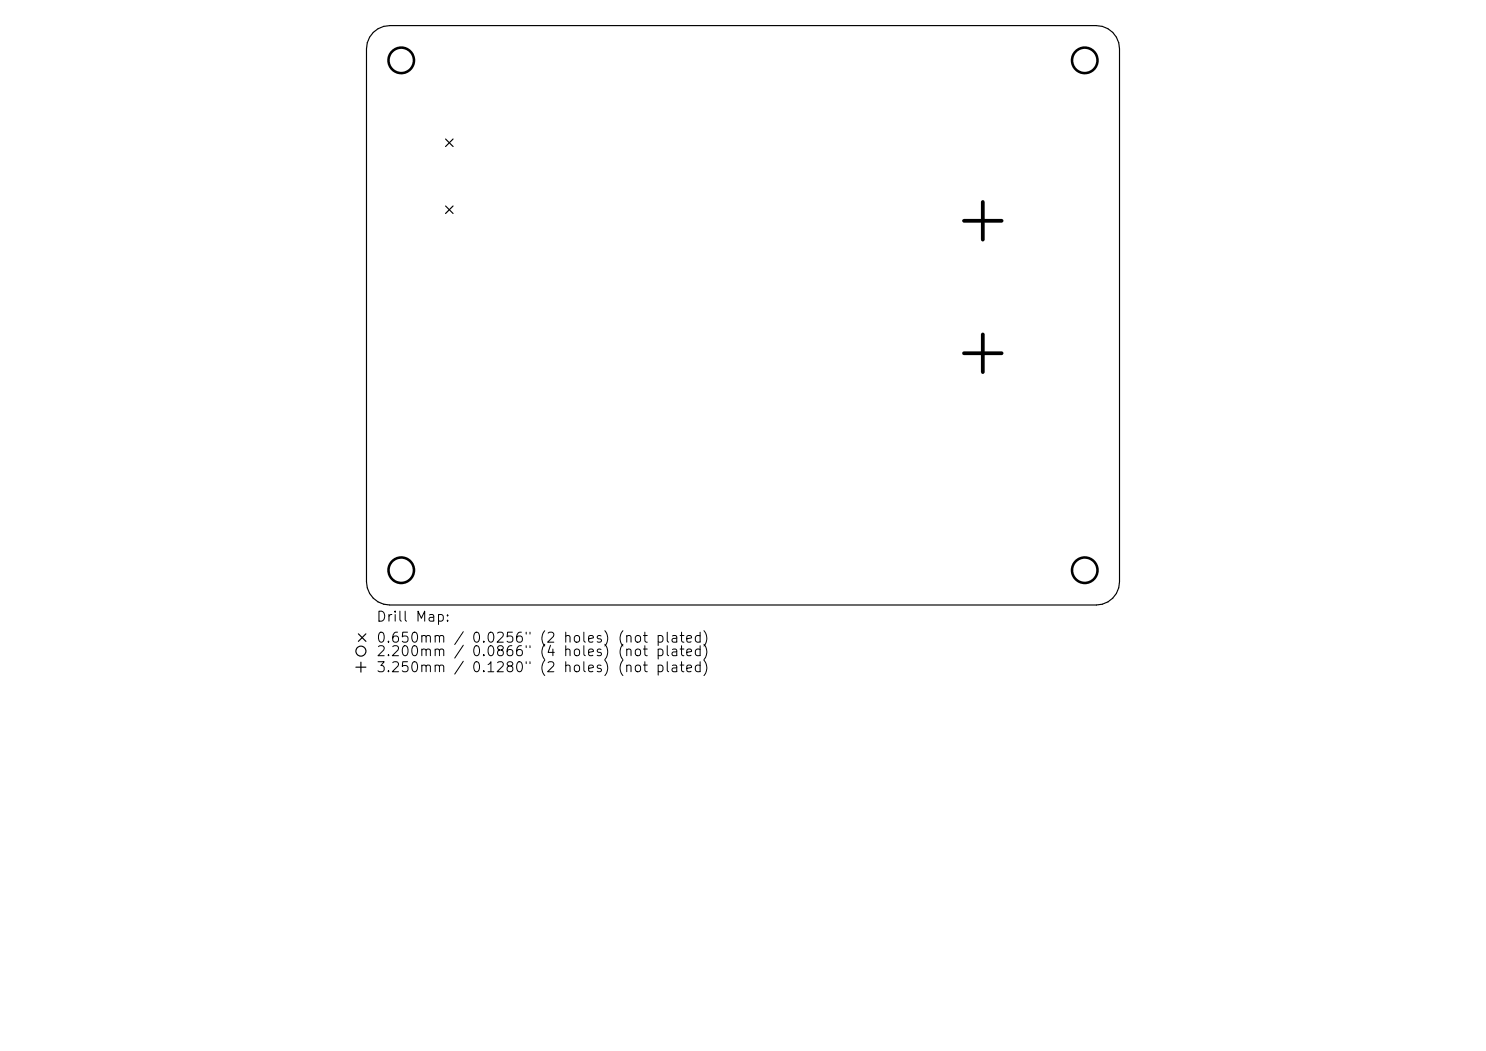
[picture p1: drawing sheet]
<svg xmlns="http://www.w3.org/2000/svg" width="297mm" height="210mm" viewBox="0 0 297 210" stroke-linecap="round" stroke-linejoin="round" font-family="sans-serif">
<defs><g id="words">
<g font-size="2">
<text x="75.1" y="124.7">Drill Map:</text>
<text x="75.1" y="128.9">0.650mm / 0.0256&quot; (2 holes) (not plated)</text>
<text x="75.1" y="131.6">2.200mm / 0.0866&quot; (4 holes) (not plated)</text>
<text x="75.1" y="134.8">3.250mm / 0.1280&quot; (2 holes) (not plated)</text>
</g>
</g></defs>
<g fill="none" stroke="#000" stroke-width=".23">
<path d="M74.6 6.5l1-.8 1.1-.4 1.2-.2h141.2a4.6 4.6 0 0 1 4.7 4.6v106.6a4.6 4.6 0 0 1-4.7 4.6h-141.2a4.6 4.6 0 0 1-4.7-4.6v-106.6l.2-1.2 .5-1.1zM89.1 27.8l1.5 1.5M90.6 27.8l-1.5 1.5M89.1 41.2l1.5 1.5M90.6 41.2l-1.5 1.5M71.1 133.3h2M71.6 126.7l1.5 1.5M72.1 132.3v2M73.1 126.7l-1.5 1.5"/>
<circle cx="72.1" cy="130.1" r="1"/>
</g>
<g fill="none" stroke="#000" stroke-width=".51">
<circle cx="80.2" cy="12.1" r="2.55"/>
<circle cx="216.8" cy="12.1" r="2.55"/>
<circle cx="80.2" cy="113.9" r="2.55"/>
<circle cx="216.8" cy="113.9" r="2.55"/>
</g>
<path d="M192.7 44.1h7.5M196.4 40.4v7.5M192.7 70.6h7.5M196.4 66.8v7.5" fill="none" stroke="#000" stroke-width=".75"/>
<use href="#words"/>
</svg>
